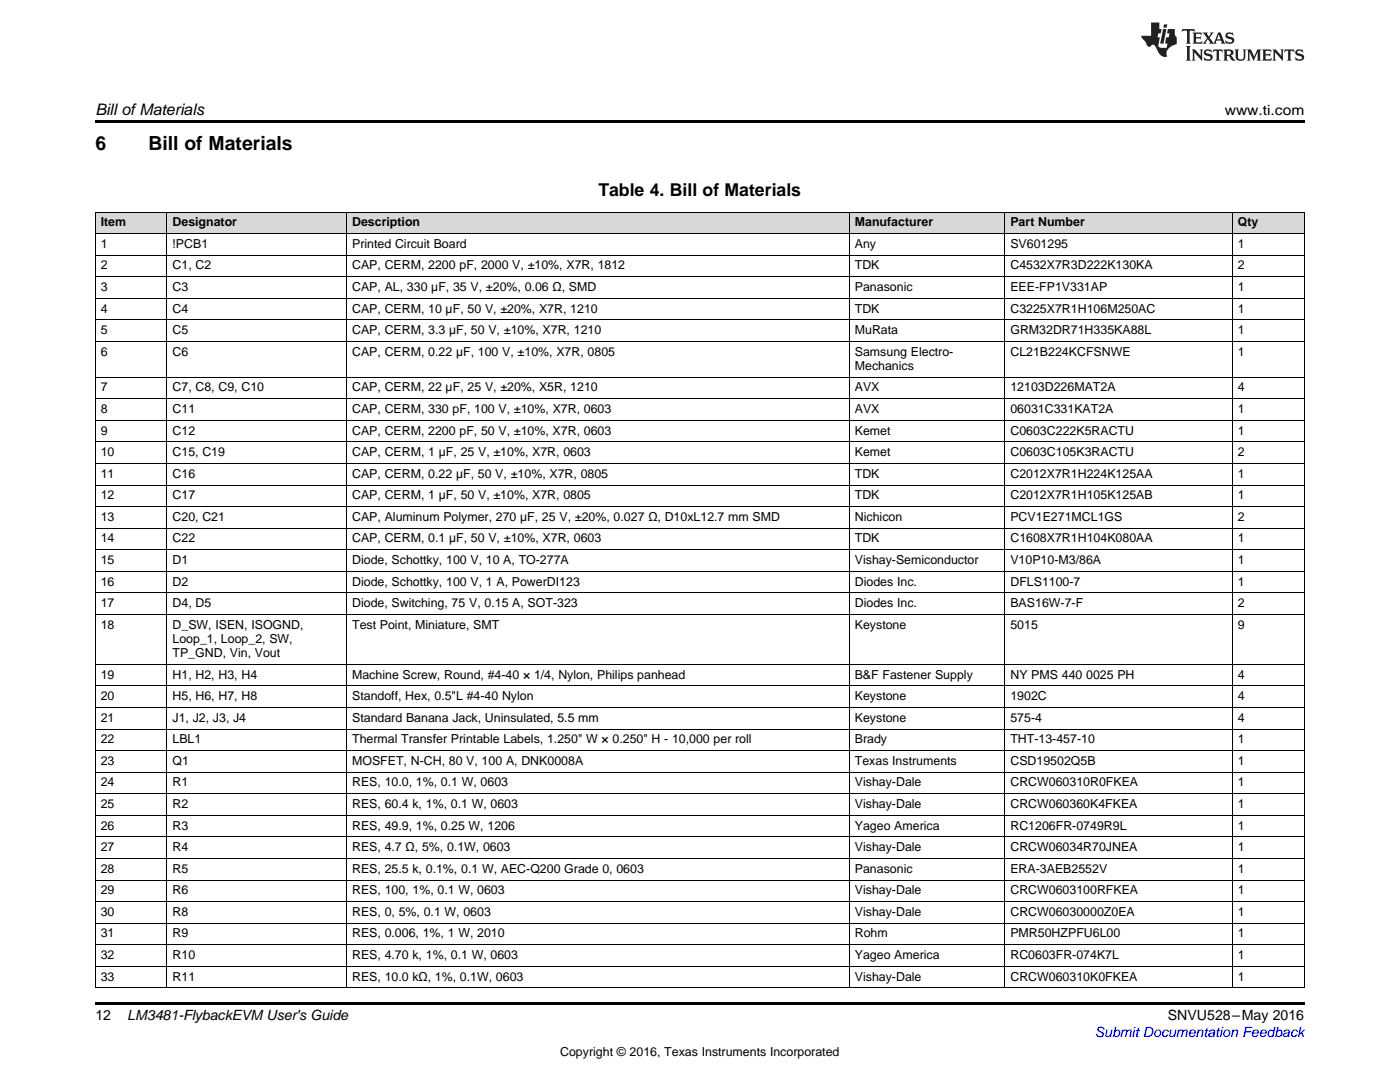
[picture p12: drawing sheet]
<svg xmlns="http://www.w3.org/2000/svg" width="279mm" height="216mm" viewBox="0 0 279 216" stroke-linecap="round" stroke-linejoin="round" font-family="sans-serif">
<defs><g id="words">
<g font-size="3.9">
<text x="19" y="30">6</text>
<text x="29.6" y="30">Bill of Materials</text>
</g>
<text font-size="3.5" x="119.4" y="39.1">Table 4. Bill of Materials</text>
<text font-size="3.2" x="19" y="23">Bill ofMaterials</text>
<g font-size="2.8">
<text x="244.4" y="23">www.ti.com</text>
<text x="19" y="203.5">12</text>
<text x="25.4" y="203.6">LM3481-FlybackEVM User's Guide</text>
<text x="233.1" y="203.6">SNVU528–May 2016</text>
</g>
<text font-size="2.8" fill="#00f" x="218.5" y="206.9">Submit Documentation Feedback</text>
<g font-size="2.5">
<text x="20.1" y="45.2">Item</text>
<text x="34.4" y="45.2">Designator</text>
<text x="70.3" y="45.2">Description</text>
<text x="170.6" y="45.2">Manufacturer</text>
<text x="201.6" y="45.2">Part Number</text>
<text x="247.1" y="45.2">Qty</text>
<text x="20.1" y="49.5">1</text>
<text x="20.1" y="53.8">2</text>
<text x="34.4" y="49.5">!PCB1</text>
<text x="34.4" y="53.8">C1, C2</text>
<text x="70.3" y="49.5">Printed Circuit Board</text>
<text x="70.3" y="53.8">CAP, CERM, 2200 pF, 2000 V, ±10%, X7R, 1812</text>
<text x="170.6" y="49.5">Any</text>
<text x="170.6" y="53.8">TDK</text>
<text x="201.6" y="49.5">SV601295</text>
<text x="201.6" y="53.8">C4532X7R3D222K130KA</text>
<text x="247.1" y="49.5">1</text>
<text x="247.1" y="53.8">2</text>
<text x="20.1" y="58.1">3</text>
<text x="34.4" y="58.1">C3</text>
<text x="70.3" y="58.1">CAP, AL, 330 µF, 35 V, ±20%, 0.06 Ω, SMD</text>
<text x="170.6" y="58.1">Panasonic</text>
<text x="201.6" y="58.1">EEE-FP1V331AP</text>
<text x="247.1" y="58.1">1</text>
<text x="20.1" y="62.4">4</text>
<text x="34.4" y="62.4">C4</text>
<text x="70.3" y="62.4">CAP, CERM, 10 µF, 50 V, ±20%, X7R, 1210</text>
<text x="170.6" y="62.4">TDK</text>
<text x="201.6" y="62.4">C3225X7R1H106M250AC</text>
<text x="247.1" y="62.4">1</text>
<text x="20.1" y="66.7">5</text>
<text x="20.1" y="71">6</text>
<text x="34.4" y="66.7">C5</text>
<text x="34.4" y="71">C6</text>
<text x="70.3" y="66.7">CAP, CERM, 3.3 µF, 50 V, ±10%, X7R, 1210</text>
<text x="70.3" y="71">CAP, CERM, 0.22 µF, 100 V, ±10%, X7R, 0805</text>
<text x="170.6" y="66.7">MuRata</text>
<text x="170.6" y="71">Samsung Electro-</text>
<text x="201.6" y="66.7">GRM32DR71H335KA88L</text>
<text x="201.6" y="71">CL21B224KCFSNWE</text>
<text x="247.1" y="66.7">1</text>
<text x="247.1" y="71">1</text>
<text x="170.6" y="73.8">Mechanics</text>
<text x="20.1" y="78.1">7</text>
<text x="20.1" y="82.4">8</text>
<text x="34.4" y="78.1">C7, C8, C9, C10</text>
<text x="34.4" y="82.4">C11</text>
<text x="70.3" y="78.1">CAP, CERM, 22 µF, 25 V, ±20%, X5R, 1210</text>
<text x="70.3" y="82.4">CAP, CERM, 330 pF, 100 V, ±10%, X7R, 0603</text>
<text x="170.6" y="78.1">AVX</text>
<text x="170.6" y="82.4">AVX</text>
<text x="201.6" y="78.1">12103D226MAT2A</text>
<text x="201.6" y="82.4">06031C331KAT2A</text>
<text x="247.1" y="78.1">4</text>
<text x="247.1" y="82.4">1</text>
<text x="20.1" y="86.7">9</text>
<text x="34.4" y="86.7">C12</text>
<text x="70.3" y="86.7">CAP, CERM, 2200 pF, 50 V, ±10%, X7R, 0603</text>
<text x="170.6" y="86.7">Kemet</text>
<text x="201.6" y="86.7">C0603C222K5RACTU</text>
<text x="247.1" y="86.7">1</text>
<text x="20.1" y="91">10</text>
<text x="20.1" y="95.3">11</text>
<text x="34.4" y="91">C15, C19</text>
<text x="34.4" y="95.3">C16</text>
<text x="70.3" y="91">CAP, CERM, 1 µF, 25 V, ±10%, X7R, 0603</text>
<text x="70.3" y="95.3">CAP, CERM, 0.22 µF, 50 V, ±10%, X7R, 0805</text>
<text x="170.6" y="91">Kemet</text>
<text x="170.6" y="95.3">TDK</text>
<text x="201.6" y="91">C0603C105K3RACTU</text>
<text x="201.6" y="95.3">C2012X7R1H224K125AA</text>
<text x="247.1" y="91">2</text>
<text x="247.1" y="95.3">1</text>
<text x="20.1" y="99.6">12</text>
<text x="34.4" y="99.6">C17</text>
<text x="70.3" y="99.6">CAP, CERM, 1 µF, 50 V, ±10%, X7R, 0805</text>
<text x="170.6" y="99.6">TDK</text>
<text x="201.6" y="99.6">C2012X7R1H105K125AB</text>
<text x="247.1" y="99.6">1</text>
<text x="20.1" y="103.9">13</text>
<text x="34.4" y="103.9">C20, C21</text>
<text x="70.3" y="103.9">CAP, Aluminum Polymer, 270 µF, 25 V, ±20%, 0.027 Ω, D10xL12.7 mm SMD</text>
<text x="170.6" y="103.9">Nichicon</text>
<text x="201.6" y="103.9">PCV1E271MCL1GS</text>
<text x="247.1" y="103.9">2</text>
<text x="20.1" y="108.2">14</text>
<text x="20.1" y="112.5">15</text>
<text x="34.4" y="108.2">C22</text>
<text x="34.4" y="112.5">D1</text>
<text x="70.3" y="108.2">CAP, CERM, 0.1 µF, 50 V, ±10%, X7R, 0603</text>
<text x="70.3" y="112.5">Diode, Schottky, 100 V, 10 A, TO-277A</text>
<text x="170.6" y="108.2">TDK</text>
<text x="170.6" y="112.5">Vishay-Semiconductor</text>
<text x="201.6" y="108.2">C1608X7R1H104K080AA</text>
<text x="201.6" y="112.5">V10P10-M3/86A</text>
<text x="247.1" y="108.2">1</text>
<text x="247.1" y="112.5">1</text>
<text x="20.1" y="116.8">16</text>
<text x="34.4" y="116.8">D2</text>
<text x="70.3" y="116.8">Diode, Schottky, 100 V, 1 A, PowerDI123</text>
<text x="170.6" y="116.8">Diodes Inc.</text>
<text x="201.6" y="116.8">DFLS1100-7</text>
<text x="247.1" y="116.8">1</text>
<text x="20.1" y="121.1">17</text>
<text x="20.1" y="125.4">18</text>
<text x="34.4" y="121.1">D4, D5</text>
<text x="34.4" y="125.4">D_SW, ISEN, ISOGND,</text>
<text x="70.3" y="121.1">Diode, Switching, 75 V, 0.15 A, SOT-323</text>
<text x="70.3" y="125.4">Test Point, Miniature, SMT</text>
<text x="170.6" y="121.1">Diodes Inc.</text>
<text x="170.6" y="125.4">Keystone</text>
<text x="201.6" y="121.1">BAS16W-7-F</text>
<text x="201.6" y="125.4">5015</text>
<text x="247.1" y="121.1">2</text>
<text x="247.1" y="125.4">9</text>
<text x="34.4" y="128.3">Loop_1, Loop_2, SW,</text>
<text x="34.4" y="131.1">TP_GND, Vin, Vout</text>
<text x="20.1" y="135.4">19</text>
<text x="34.4" y="135.4">H1, H2, H3, H4</text>
<text x="70.3" y="135.4">Machine Screw, Round, #4-40 × 1/4, Nylon, Philips panhead</text>
<text x="170.6" y="135.4">B&amp;F Fastener Supply</text>
<text x="201.6" y="135.4">NY PMS 440</text>
<text x="216.8" y="135.4">0025 PH</text>
<text x="247.1" y="135.4">4</text>
<text x="20.1" y="139.7">20</text>
<text x="34.4" y="139.7">H5, H6, H7, H8</text>
<text x="70.3" y="139.7">Standoff, Hex, 0.5&quot;L #4-40 Nylon</text>
<text x="170.6" y="139.7">Keystone</text>
<text x="201.6" y="139.7">1902C</text>
<text x="247.1" y="139.7">4</text>
<text x="20.1" y="144">21</text>
<text x="20.1" y="148.3">22</text>
<text x="34.4" y="144">J1, J2, J3, J4</text>
<text x="34.4" y="148.3">LBL1</text>
<text x="70.3" y="144">Standard Banana Jack, Uninsulated, 5.5 mm</text>
<text x="70.3" y="148.3">Thermal Transfer Printable Labels, 1.250&quot; W × 0.250&quot; H - 10,000 per roll</text>
<text x="170.6" y="144">Keystone</text>
<text x="170.6" y="148.3">Brady</text>
<text x="201.6" y="144">575-4</text>
<text x="201.6" y="148.3">THT-13-457-10</text>
<text x="247.1" y="144">4</text>
<text x="247.1" y="148.3">1</text>
<text x="20.1" y="152.6">23</text>
<text x="34.4" y="152.6">Q1</text>
<text x="70.3" y="152.6">MOSFET, N-CH, 80 V, 100 A, DNK0008A</text>
<text x="170.6" y="152.6">Texas Instruments</text>
<text x="201.6" y="152.6">CSD19502Q5B</text>
<text x="247.1" y="152.6">1</text>
<text x="20.1" y="156.9">24</text>
<text x="20.1" y="161.2">25</text>
<text x="34.4" y="156.9">R1</text>
<text x="34.4" y="161.2">R2</text>
<text x="70.3" y="156.9">RES, 10.0, 1%, 0.1 W, 0603</text>
<text x="70.3" y="161.2">RES, 60.4 k, 1%, 0.1 W, 0603</text>
<text x="170.6" y="156.9">Vishay-Dale</text>
<text x="170.6" y="161.2">Vishay-Dale</text>
<text x="201.6" y="156.9">CRCW060310R0FKEA</text>
<text x="201.6" y="161.2">CRCW060360K4FKEA</text>
<text x="247.1" y="156.9">1</text>
<text x="247.1" y="161.2">1</text>
<text x="20.1" y="165.5">26</text>
<text x="34.4" y="165.5">R3</text>
<text x="70.3" y="165.5">RES, 49.9, 1%, 0.25 W, 1206</text>
<text x="170.6" y="165.5">Yageo America</text>
<text x="201.6" y="165.5">RC1206FR-0749R9L</text>
<text x="247.1" y="165.5">1</text>
<text x="20.1" y="169.8">27</text>
<text x="34.4" y="169.8">R4</text>
<text x="70.3" y="169.8">RES, 4.7 Ω, 5%, 0.1W, 0603</text>
<text x="170.6" y="169.8">Vishay-Dale</text>
<text x="201.6" y="169.8">CRCW06034R70JNEA</text>
<text x="247.1" y="169.8">1</text>
<text x="20.1" y="174.1">28</text>
<text x="20.1" y="178.4">29</text>
<text x="34.4" y="174.1">R5</text>
<text x="34.4" y="178.4">R6</text>
<text x="70.3" y="174.1">RES, 25.5 k, 0.1%, 0.1 W, AEC-Q200 Grade 0, 0603</text>
<text x="70.3" y="178.4">RES, 100, 1%, 0.1 W, 0603</text>
<text x="170.6" y="174.1">Panasonic</text>
<text x="170.6" y="178.4">Vishay-Dale</text>
<text x="201.6" y="174.1">ERA-3AEB2552V</text>
<text x="201.6" y="178.4">CRCW0603100RFKEA</text>
<text x="247.1" y="174.1">1</text>
<text x="247.1" y="178.4">1</text>
<text x="20.1" y="182.7">30</text>
<text x="34.4" y="182.7">R8</text>
<text x="70.3" y="182.7">RES, 0, 5%, 0.1 W, 0603</text>
<text x="170.6" y="182.7">Vishay-Dale</text>
<text x="201.6" y="182.7">CRCW06030000Z0EA</text>
<text x="247.1" y="182.7">1</text>
<text x="20.1" y="187">31</text>
<text x="20.1" y="191.3">32</text>
<text x="34.4" y="187">R9</text>
<text x="34.4" y="191.3">R10</text>
<text x="70.3" y="187">RES, 0.006, 1%, 1 W, 2010</text>
<text x="70.3" y="191.3">RES, 4.70 k, 1%, 0.1 W, 0603</text>
<text x="170.6" y="187">Rohm</text>
<text x="170.6" y="191.3">Yageo America</text>
<text x="201.6" y="187">PMR50HZPFU6L00</text>
<text x="201.6" y="191.3">RC0603FR-074K7L</text>
<text x="247.1" y="187">1</text>
<text x="247.1" y="191.3">1</text>
<text x="20.1" y="195.7">33</text>
<text x="34.4" y="195.7">R11</text>
<text x="70.3" y="195.7">RES, 10.0 kΩ, 1%, 0.1W, 0603</text>
<text x="170.6" y="195.7">Vishay-Dale</text>
<text x="201.6" y="195.7">CRCW060310K0FKEA</text>
<text x="247.1" y="195.7">1</text>
<text x="111.8" y="210.7">Copyright © 2016, Texas Instruments Incorporated</text>
</g>
</g></defs>
<g fill="#d8d8d8">
<path d="M19 42.4h14.4v4.3h-14.4z"/>
<path d="M33.4 42.4h35.8v4.3h-35.8z"/>
<path d="M69.2 42.4h100.3v4.3h-100.3z"/>
<path d="M169.5 42.4h31.1v4.3h-31.1z"/>
<path d="M200.6 42.4h45.4v4.3h-45.4z"/>
<path d="M246 42.4h14.3v4.3h-14.3z"/>
</g>
<path d="M19 24h241.3v.6h-241.3zM19 200h241.3v.6h-241.3z" fill="#000"/>
<g fill="none" stroke="#000" stroke-width=".2">
<path d="M19 59.5h241.3M19 55.2h241.3M19 50.9h241.3M19 46.6h241.3M19 42.3h241.3M19.1 42.4v154.8M33.3 42.4v154.8M69.2 42.4v154.8M169.5 42.4v154.8M200.5 42.4v154.8M245.9 42.4v154.8M260.3 42.4v154.8"/>
<path d="M19 79.6h241.3M19 75.3h241.3M19 68.1h241.3M19 63.8h241.3M19 96.8h241.3M19 92.5h241.3M19 88.2h241.3M19 83.9h241.3M19 118.3h241.3M19 114h241.3M19 109.7h241.3M19 105.4h241.3"/>
<path d="M19 101.1h241.3M19 136.9h241.3M19 132.6h241.3M19 122.6h241.3M19 158.4h241.3M19 154.1h241.3M19 149.8h241.3M19 145.5h241.3M19 141.2h241.3M19 179.9h241.3M19 175.6h241.3M19 171.3h241.3"/>
<path d="M19 167h241.3M19 162.7h241.3M19 197.1h241.3M19 192.8h241.3M19 188.5h241.3M19 184.2h241.3"/>
</g>
<g fill="#231f20">
<path d="M236 5.8l-.1 .6 .4-.3h.6v.2v2.1l-.2 .3h.9l-.2-.3v-2.1l.1-.2h.5l.5 .3-.2-.6zM238 6.5l.2 .4v1.5l-.2 .3h1.8l.2-.5a1.04 1.04 0 0 1-1.3 .1v-.6h.6l.3 .2v-.7l-.3 .2h-.6v-.6h.8l.4 .2-.2-.5zM240 6.5l.9 1.1-.9 1.1h.8l-.2-.2 .4-.7 .5 .7-.2 .2h1.5l-.2-.2 .2-.4h.9l.1 .4-.2 .2h1l-.3-.3-.7-1.9h-.5l-.9 2.1-.8-1.1 .9-1h-.8l.1 .3-.4 .5-.3-.6 .1-.2zM243.2 6.9l.4 .9h-.7zM244.8 6.6a.63 .63 0 0 0-.2 .7 .63 .63 0 0 0 .6 .4l.6 .2 .1 .2a.75 .75 0 0 1-.7 .4 .75 .75 0 0 1-.6-.5l.1 .7 .1-.1a1.11 1.11 0 0 0 1.5-.5 1.13 1.13 0 0 0-1.2-.9l-.1-.3a1.04 1.04 0 0 1 1.2 .2l-.2-.6-.2 .1-.4-.1zM236.7 9.2l.2 .3v2.2l-.2 .4h1l-.3-.4v-2.2l.3-.3zM237.8 9.9l.3 .3v1.5l-.3 .4h.8l-.2-.4v-1.3l1.5 1.7v-1.9l.2-.3h-.7l.2 .3v.9l-1.1-1.2zM240.5 10a.62 .62 0 0 0-.2 .7 .62 .62 0 0 0 .6 .4l.6 .2 .1 .2a.76 .76 0 0 1-.7 .4 .76 .76 0 0 1-.7-.5l.2 .7 .1-.1a1.11 1.11 0 0 0 1.5-.6 1.13 1.13 0 0 0-1.2-.8l-.1-.3a1.04 1.04 0 0 1 1.2 .1l-.2-.5-.2 .1-.5-.2zM242.2 9.9l-.2 .6a.61 .61 0 0 1 .8-.3v1.5l-.2 .4h.9l-.2-.4v-1.5a.63 .63 0 0 1 .7 .3l-.1-.6zM244.1 9.9l.3 .3v1.5l-.3 .4h1l-.2-.2-.1-.7 .6 .2a.76 .76 0 0 0 1.2 .6l-1-.9a.58 .58 0 0 0 .6-.6 .58 .58 0 0 0-.5-.6zM244.9 10.2l.1-.1a.45 .45 0 0 1 .5 .1 .45 .45 0 0 1 .1 .5l-.8 .2zM246.4 9.9l.2 .2a2.17 2.17 0 0 0 .3 1.9 .99 .99 0 0 0 1.6-.7v-1.1l.2-.3h-.7l.2 .2a1.92 1.92 0 0 1-.2 1.7 .6 .6 0 0 1-.9-.5v-1.1l.2-.3zM248.9 9.9l.2 .3v1.5l-.2 .4h.7l-.2-.4v-1.4l.8 1.8 .8-1.8v1.4l-.2 .4h.9l-.2-.4v-1.5l.2-.3h-.8l-.6 1.4-.6-1.4zM251.9 9.9l.2 .3v1.5l-.2 .4h1.8l.1-.6a1.04 1.04 0 0 1-1.2 .2v-.6h.5l.4 .1v-.6l-.4 .2h-.5v-.6h.8l.3 .2-.1-.5zM254 9.9l.2 .3v1.5l-.2 .4h.7l-.2-.4v-1.3l1.5 1.7v-1.9l.2-.3h-.7l.2 .3v.9l-1.1-1.2zM256.4 9.9l-.1 .6a.61 .61 0 0 1 .7-.3l.1 1.5-.3 .4h1l-.3-.4 .1-1.5a.63 .63 0 0 1 .7 .3l-.1-.6zM258.7 10a.62 .62 0 0 0-.2 .7 .62 .62 0 0 0 .6 .4l.6 .2 .1 .2a.76 .76 0 0 1-.7 .4 .76 .76 0 0 1-.6-.5l.1 .7 .1-.1a1.11 1.11 0 0 0 1.6-.6 1.13 1.13 0 0 0-1.3-.8l-.1-.3a1.04 1.04 0 0 1 1.2 .1l-.1-.5-.2 .1-.5-.2z"/>
<path d="M229.7 4.5v2.6h-1.9v.4l.8 .9a.91 .91 0 0 0 1 .9 .56 .56 0 0 1 .5-.4 .56 .56 0 0 1 .5 .3l.4 .8a1.53 1.53 0 0 0 1.9 1.3 1.54 1.54 0 0 1 1-2.1l.9-.4v-1.4a1.52 1.52 0 0 1-.4-1.6h-1.3l-.2 .9h.5l-.2 .8h-.5l-.1 .9v.2l.4 .1-.2 .9a1.93 1.93 0 0 1-1.6-.3l.3-1.8h-.5l.2-.8h.4l.2-.9h-.4v-1.3zM232.1 5.8l-.6 2.9h.7l.6-2.9zM232.3 4.9l-.1 .6h.6l.2-.6z"/>
</g>
<use href="#words"/>
</svg>
